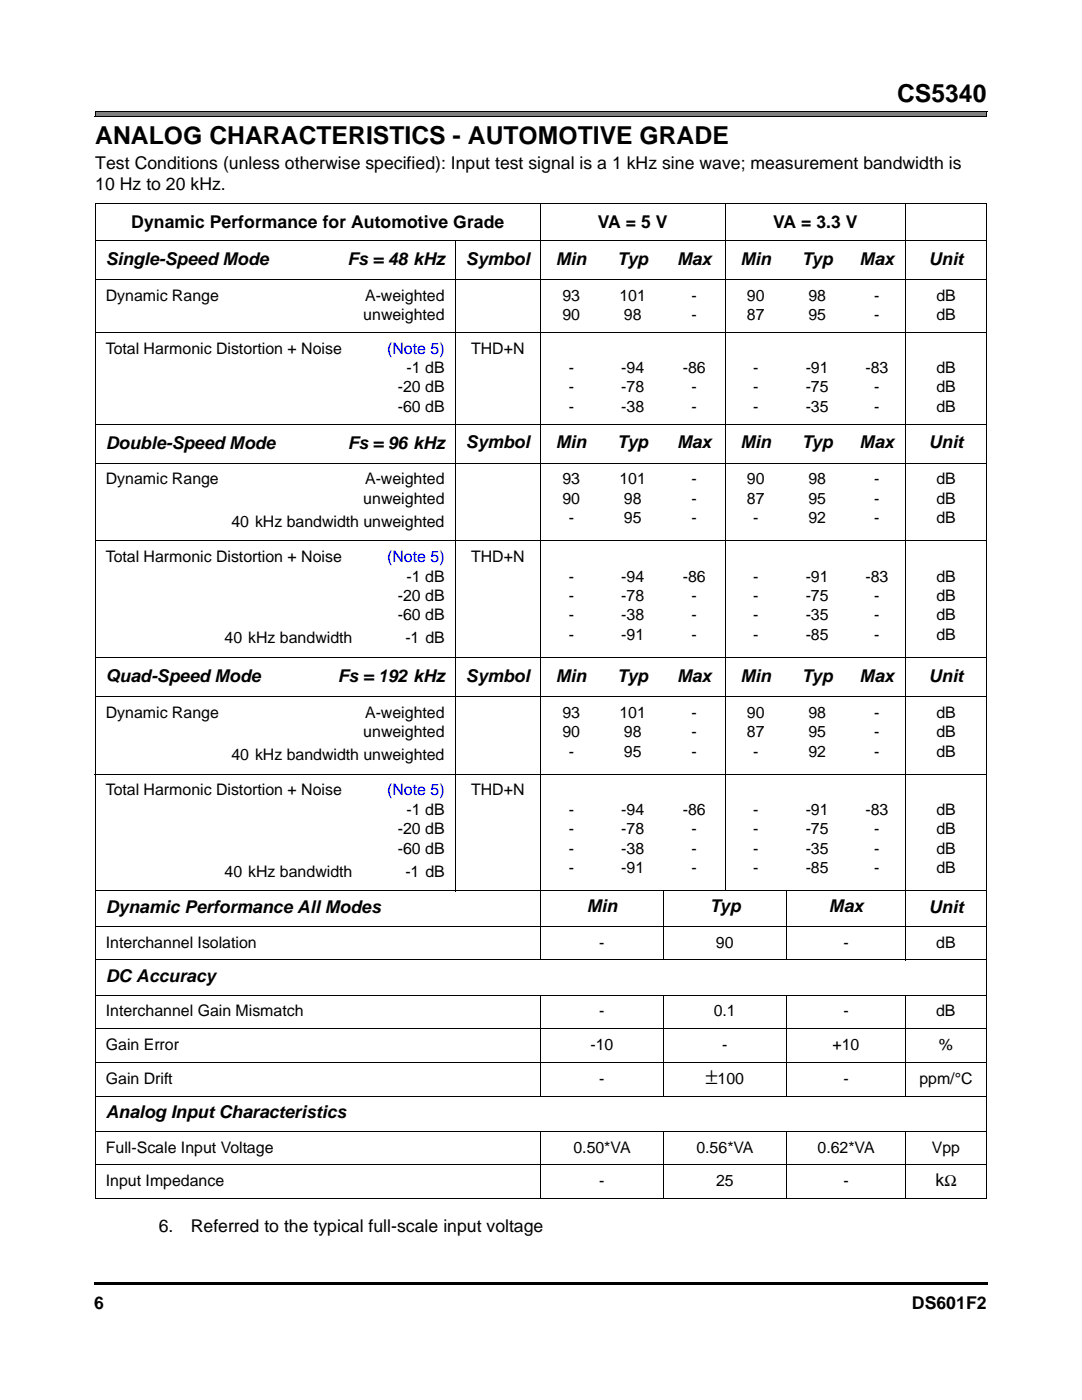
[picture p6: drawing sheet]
<svg xmlns="http://www.w3.org/2000/svg" width="216mm" height="279mm" viewBox="0 0 216 279" stroke-linecap="round" stroke-linejoin="round" font-family="sans-serif">
<defs><g id="words">
<g font-size="4.9">
<text x="179" y="20.3">CS5340</text>
<text x="19" y="28.7">ANALOG CHARACTERISTICS - AUTOMOTIVE GRADE</text>
</g>
<text font-size="4.2" x="140.9" y="216.3">±</text>
<g font-size="3.5">
<text x="19" y="33.8">Test Conditions (unless otherwise specified): Input test signal is a 1 kHz sine wave; measurement bandwidth is</text>
<text x="19" y="38">10 Hz to 20 kHz.</text>
<text x="26.2" y="45.4">Dynamic Performance for Automotive Grade</text>
<text x="119.3" y="45.4">VA = 5 V</text>
<text x="154.3" y="45.4">VA = 3.3 V</text>
<text x="21.1" y="52.9">Single-Speed Mode</text>
<text x="69.3" y="52.9">Fs = 48 kHz</text>
<text x="93" y="52.8">Symbol</text>
<text x="110.9" y="52.8">Min</text>
<text x="123.2" y="52.8">Typ</text>
<text x="135.1" y="52.8">Max</text>
<text x="147.8" y="52.8">Min</text>
<text x="160" y="52.8">Typ</text>
<text x="171.5" y="52.8">Max</text>
<text x="185.3" y="52.8">Unit</text>
<text x="21.1" y="89.6">Double-Speed Mode</text>
<text x="69.4" y="89.6">Fs = 96 kHz</text>
<text x="93" y="89.5">Symbol</text>
<text x="110.9" y="89.5">Min</text>
<text x="123.2" y="89.5">Typ</text>
<text x="135.1" y="89.5">Max</text>
<text x="147.8" y="89.5">Min</text>
<text x="160" y="89.5">Typ</text>
<text x="171.5" y="89.5">Max</text>
<text x="185.3" y="89.5">Unit</text>
<text x="21.1" y="136.2">Quad-Speed Mode</text>
<text x="67.4" y="136.2">Fs = 192 kHz</text>
<text x="93" y="136.1">Symbol</text>
<text x="110.9" y="136.1">Min</text>
<text x="123.2" y="136.1">Typ</text>
<text x="135.1" y="136.1">Max</text>
<text x="147.8" y="136.1">Min</text>
<text x="160" y="136.1">Typ</text>
<text x="171.5" y="136.1">Max</text>
<text x="185.3" y="136.1">Unit</text>
<text x="21.1" y="182.3">Dynamic Performance All Modes</text>
<text x="117.1" y="182">Min</text>
<text x="141.6" y="182">Typ</text>
<text x="165.4" y="182">Max</text>
<text x="185.4" y="182.3">Unit</text>
<text x="21.1" y="196">DC Accuracy</text>
<text x="21.1" y="223.2">Analog Input Characteristics</text>
<text x="186.7" y="236.7">kΩ</text>
<text x="31.7" y="245.8">6.</text>
<text x="38.1" y="245.8">Referred to the typical full-scale input voltage</text>
<text x="18.8" y="261.2">6</text>
<text x="182" y="261.2">DS601F2</text>
</g>
<g font-size="3.2">
<text x="21.1" y="60">Dynamic Range</text>
<text x="72.9" y="60">A-weighted</text>
<text x="112.2" y="60">93</text>
<text x="123.6" y="60">101</text>
<text x="138" y="60">-</text>
<text x="149" y="60">90</text>
<text x="161.3" y="60">98</text>
<text x="174.4" y="60">-</text>
<text x="186.8" y="60">dB</text>
<text x="72.5" y="63.9">unweighted</text>
<text x="112.2" y="63.9">90</text>
<text x="124.5" y="63.9">98</text>
<text x="138" y="63.9">-</text>
<text x="149" y="63.9">87</text>
<text x="161.3" y="63.9">95</text>
<text x="174.4" y="63.9">-</text>
<text x="186.8" y="63.9">dB</text>
<text x="21.1" y="70.6">Total Harmonic Distortion + Noise</text>
<text x="94" y="70.6">THD+N</text>
<text x="81.1" y="74.4">-1 dB</text>
<text x="113.5" y="74.4">-</text>
<text x="124" y="74.4">-94</text>
<text x="136.2" y="74.4">-86</text>
<text x="150.3" y="74.4">-</text>
<text x="160.8" y="74.4">-91</text>
<text x="172.7" y="74.4">-83</text>
<text x="186.8" y="74.4">dB</text>
<text x="79.4" y="78.3">-20 dB</text>
<text x="79.4" y="82.2">-60 dB</text>
<text x="113.5" y="78.3">-</text>
<text x="113.5" y="82.2">-</text>
<text x="124" y="78.3">-78</text>
<text x="124" y="82.2">-38</text>
<text x="138" y="78.3">-</text>
<text x="138" y="82.2">-</text>
<text x="150.3" y="78.3">-</text>
<text x="150.3" y="82.2">-</text>
<text x="160.8" y="78.3">-75</text>
<text x="160.8" y="82.2">-35</text>
<text x="174.4" y="78.3">-</text>
<text x="174.4" y="82.2">-</text>
<text x="186.8" y="78.3">dB</text>
<text x="186.8" y="82.2">dB</text>
<text x="21.1" y="96.7">Dynamic Range</text>
<text x="72.5" y="100.5">unweighted</text>
<text x="72.8" y="96.7">A-weighted</text>
<text x="112.2" y="96.7">93</text>
<text x="112.2" y="100.5">90</text>
<text x="123.6" y="96.7">101</text>
<text x="124.5" y="100.5">98</text>
<text x="138" y="96.7">-</text>
<text x="138" y="100.5">-</text>
<text x="149" y="96.7">90</text>
<text x="149" y="100.5">87</text>
<text x="161.3" y="96.7">98</text>
<text x="161.3" y="100.5">95</text>
<text x="174.4" y="96.7">-</text>
<text x="174.4" y="100.5">-</text>
<text x="186.8" y="96.7">dB</text>
<text x="186.8" y="100.5">dB</text>
<text x="46.2" y="105.1">40 kHz bandwidth unweighted</text>
<text x="113.5" y="104.4">-</text>
<text x="124.5" y="104.4">95</text>
<text x="138" y="104.4">-</text>
<text x="150.3" y="104.4">-</text>
<text x="161.3" y="104.4">92</text>
<text x="174.4" y="104.4">-</text>
<text x="186.8" y="104.4">dB</text>
<text x="21.1" y="112.2">Total Harmonic Distortion + Noise</text>
<text x="94" y="112.2">THD+N</text>
<text x="79.4" y="120">-20 dB</text>
<text x="81.1" y="116.1">-1 dB</text>
<text x="113.5" y="116.1">-</text>
<text x="113.5" y="120">-</text>
<text x="124" y="116.1">-94</text>
<text x="124" y="120">-78</text>
<text x="136.2" y="116.1">-86</text>
<text x="138" y="120">-</text>
<text x="150.3" y="116.1">-</text>
<text x="150.3" y="120">-</text>
<text x="160.8" y="116.1">-91</text>
<text x="160.8" y="120">-75</text>
<text x="172.7" y="116.1">-83</text>
<text x="174.4" y="120">-</text>
<text x="186.8" y="116.1">dB</text>
<text x="186.8" y="120">dB</text>
<text x="79.4" y="123.8">-60 dB</text>
<text x="113.5" y="123.8">-</text>
<text x="124" y="123.8">-38</text>
<text x="138" y="123.8">-</text>
<text x="150.3" y="123.8">-</text>
<text x="160.8" y="123.8">-35</text>
<text x="174.4" y="123.8">-</text>
<text x="186.8" y="123.8">dB</text>
<text x="44.8" y="128.4">40 kHz bandwidth</text>
<text x="80.9" y="128.4">-1 dB</text>
<text x="113.5" y="127.7">-</text>
<text x="124" y="127.7">-91</text>
<text x="138" y="127.7">-</text>
<text x="150.3" y="127.7">-</text>
<text x="160.8" y="127.7">-85</text>
<text x="174.4" y="127.7">-</text>
<text x="186.8" y="127.7">dB</text>
<text x="21.1" y="143.2">Dynamic Range</text>
<text x="72.9" y="143.2">A-weighted</text>
<text x="112.2" y="143.2">93</text>
<text x="123.6" y="143.2">101</text>
<text x="138" y="143.2">-</text>
<text x="149" y="143.2">90</text>
<text x="161.3" y="143.2">98</text>
<text x="174.4" y="143.2">-</text>
<text x="186.8" y="143.2">dB</text>
<text x="72.5" y="147.1">unweighted</text>
<text x="112.2" y="147.1">90</text>
<text x="124.5" y="147.1">98</text>
<text x="138" y="147.1">-</text>
<text x="149" y="147.1">87</text>
<text x="161.3" y="147.1">95</text>
<text x="174.4" y="147.1">-</text>
<text x="186.8" y="147.1">dB</text>
<text x="46.2" y="151.7">40 kHz bandwidth unweighted</text>
<text x="113.5" y="151">-</text>
<text x="124.5" y="151">95</text>
<text x="138" y="151">-</text>
<text x="150.3" y="151">-</text>
<text x="161.3" y="151">92</text>
<text x="174.4" y="151">-</text>
<text x="186.8" y="151">dB</text>
<text x="21.1" y="158.8">Total Harmonic Distortion + Noise</text>
<text x="94" y="158.8">THD+N</text>
<text x="79.4" y="166.5">-20 dB</text>
<text x="81.1" y="162.6">-1 dB</text>
<text x="113.5" y="162.6">-</text>
<text x="113.5" y="166.5">-</text>
<text x="124" y="162.6">-94</text>
<text x="124" y="166.5">-78</text>
<text x="136.2" y="162.6">-86</text>
<text x="138" y="166.5">-</text>
<text x="150.3" y="162.6">-</text>
<text x="150.3" y="166.5">-</text>
<text x="160.8" y="162.6">-91</text>
<text x="160.8" y="166.5">-75</text>
<text x="172.7" y="162.6">-83</text>
<text x="174.4" y="166.5">-</text>
<text x="186.8" y="162.6">dB</text>
<text x="186.8" y="166.5">dB</text>
<text x="79.4" y="170.4">-60 dB</text>
<text x="113.5" y="170.4">-</text>
<text x="124" y="170.4">-38</text>
<text x="138" y="170.4">-</text>
<text x="150.3" y="170.4">-</text>
<text x="160.8" y="170.4">-35</text>
<text x="174.4" y="170.4">-</text>
<text x="186.8" y="170.4">dB</text>
<text x="44.8" y="175">40 kHz bandwidth</text>
<text x="80.9" y="175">-1 dB</text>
<text x="113.5" y="174.3">-</text>
<text x="124" y="174.3">-91</text>
<text x="138" y="174.3">-</text>
<text x="150.3" y="174.3">-</text>
<text x="160.8" y="174.3">-85</text>
<text x="174.4" y="174.3">-</text>
<text x="186.8" y="174.3">dB</text>
<text x="21.1" y="189.1">Interchannel Isolation</text>
<text x="119.6" y="189.1">-</text>
<text x="142.9" y="189.1">90</text>
<text x="168.3" y="189.1">-</text>
<text x="186.8" y="189.1">dB</text>
<text x="21.1" y="202.9">Interchannel Gain Mismatch</text>
<text x="119.5" y="202.9">-</text>
<text x="142.4" y="202.9">0.1</text>
<text x="168.3" y="202.9">-</text>
<text x="186.8" y="202.9">dB</text>
<text x="21.1" y="209.6">Gain Error</text>
<text x="117.8" y="209.6">-10</text>
<text x="144.1" y="209.6">-</text>
<text x="166.1" y="209.6">+10</text>
<text x="187.3" y="209.6">%</text>
<text x="21.1" y="216.3">Gain Drift</text>
<text x="119.6" y="216.3">-</text>
<text x="143.2" y="216.3">100</text>
<text x="168.3" y="216.3">-</text>
<text x="183.5" y="216.3">ppm/°C</text>
<text x="21.1" y="230">Full-Scale Input Voltage</text>
<text x="114.4" y="230">0.50*VA</text>
<text x="139" y="230">0.56*VA</text>
<text x="163.1" y="230">0.62*VA</text>
<text x="185.9" y="230">Vpp</text>
<text x="21.1" y="236.7">Input Impedance</text>
<text x="119.6" y="236.7">-</text>
<text x="142.9" y="236.7">25</text>
<text x="168.3" y="236.7">-</text>
</g>
<g font-size="3.2" fill="#00f">
<text x="77.3" y="70.6">(Note 5)</text>
<text x="77.3" y="112.2">(Note 5)</text>
<text x="77.3" y="158.8">(Note 5)</text>
</g>
</g></defs>
<path d="M18.8 255.9h.2v.5h-.2zM19 255.9h178.1v.5h-178.1z" fill="#000"/>
<g fill="#fff">
<path d="M18.8 258.8h178v3.4h-178z"/>
<path d="M19 7.9h60.8v12.5h-60.8z"/>
</g>
<path d="M19 22.2h177.9v1.1h-177.9z" fill="#808080"/>
<g fill="none" stroke="#000" stroke-width=".2">
<path d="M18.9 23.3h178M19 22.2h178M19 40.6h177.8M19 48h177.8M19 55.8h177.8M19 40.6v113.8M90.8 47.9v130M107.9 40.5v151.1M144.7 40.5v137.4M180.7 40.5v151.1M196.8 40.6v198.6M19 66.3h177.8"/>
<path d="M19 84.7h177.8M19 92.4h177.8M19 107.9h177.8M19 131.2h177.8M19 139h177.8M18.9 154.5h177.9M19 154.6v23.1M18.9 177.8h71.8M19 177.9v61.3M90.9 177.8h105.9M132.4 177.8v13.8M156.9 177.8v13.8"/>
<path d="M19 184.9h177.8M19 191.6h177.8M19 198.6h177.8M107.9 198.6v20.2M132.4 198.6v20.2M156.9 198.6v20.2M180.7 198.6v20.2M19 205.3h177.8M19 212h177.8M19 218.7h177.8M19 225.8h177.8M19 232.5h177.8"/>
<path d="M19 239.2h177.8M107.9 225.7v13.5M132.4 225.7v13.5M156.9 225.7v13.5M180.7 225.7v13.5"/>
</g>
<path d="M18.9 22.1h.1v1.2h-.1zM196.8 22.2h.2v1.2h-.2z" fill="#000"/>
<use href="#words"/>
</svg>
